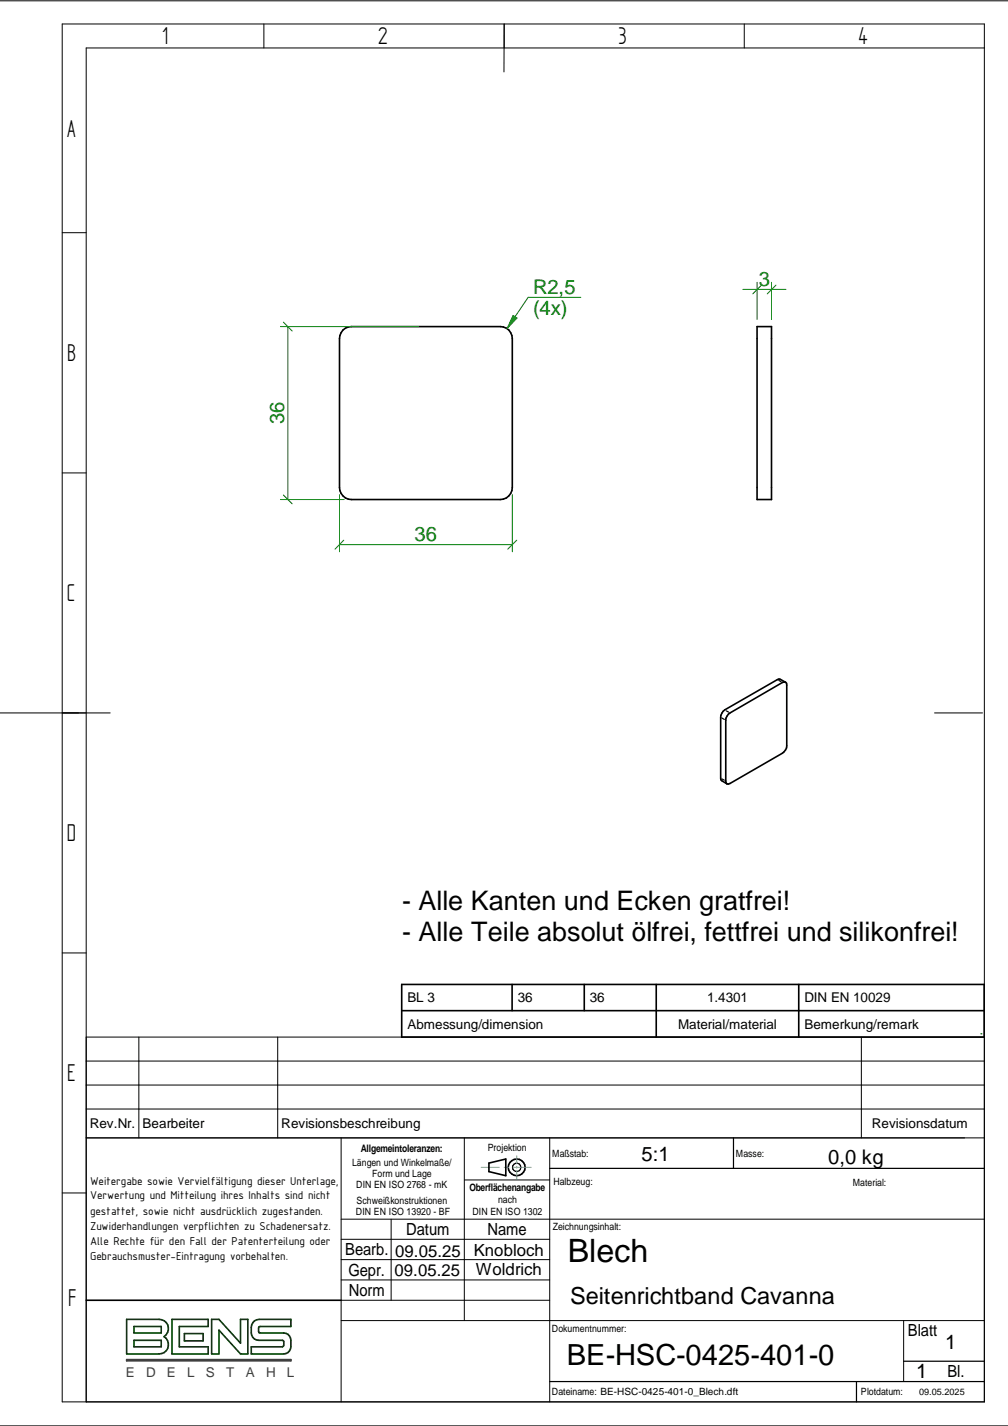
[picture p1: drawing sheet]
<svg xmlns="http://www.w3.org/2000/svg" width="210mm" height="297mm" viewBox="0 0 210 297" stroke-linecap="round" stroke-linejoin="round" font-family="sans-serif">
<defs><g id="words">
<text font-size="6.7" x="118.2" y="262.9">Blech</text>
<text font-size="6.1" x="118.1" y="284.4">BE-HSC-0425-401-0</text>
<g font-size="5.7">
<text x="33.8" y="9.2">1</text>
<text x="78.8" y="9.2">2</text>
<text x="128.8" y="9.2">3</text>
<text x="178.8" y="9.2">4</text>
<text x="14" y="28.4">A</text>
<text x="14" y="75.2">B</text>
<text x="13.9" y="125.2">C</text>
<text x="13.9" y="175.2">D</text>
<text x="14" y="225.2">E</text>
<text x="14.2" y="271.9">F</text>
</g>
<g font-size="5.6">
<text x="83.8" y="189.7">- Alle Kanten und Ecken gratfrei!</text>
<text x="83.8" y="195.9">- Alle Teile absolut ölfrei, fettfrei und silikonfrei!</text>
</g>
<text font-size="4.9" x="118.7" y="271.5">Seitenrichtband Cavanna</text>
<g font-size="4.2" fill="#008000">
<text x="158" y="59.6">3</text>
<text x="111" y="61.2">R2,5</text>
<text x="111" y="65.7">(4x)</text>
<text x="59.2" y="88.4" transform="rotate(-90 59.2 88.4)">36</text>
<text x="86.3" y="112.7">36</text>
</g>
<g font-size="4.2">
<text x="133.6" y="241.8">5:1</text>
<text x="172.5" y="242.4">0,0 kg</text>
<text x="196.8" y="281.1">1</text>
<text x="190.8" y="287.1">1</text>
</g>
<g font-size="3.5">
<text x="84.6" y="257.3">Datum</text>
<text x="101.5" y="257.3">Name</text>
<text x="71.9" y="261.5">Bearb.</text>
<text x="82.3" y="261.7">09.05.25</text>
<text x="98.6" y="261.6">Knobloch</text>
<text x="72.6" y="265.7">Gepr.</text>
<text x="72.6" y="270">Norm</text>
<text x="82.2" y="265.9">09.05.25</text>
<text x="99.1" y="265.6">Woldrich</text>
<text x="189.1" y="278.4">Blatt</text>
<text x="197.3" y="286.9">Bl.</text>
</g>
<g font-size="2.8">
<text x="84.8" y="208.7">BL 3</text>
<text x="107.8" y="208.7">36</text>
<text x="122.8" y="208.7">36</text>
<text x="147.2" y="208.7">1.4301</text>
<text x="167.5" y="208.7">DIN EN 10029</text>
<text x="84.8" y="214.2">Abmessung/dimension</text>
<text x="141.2" y="214.2">Material/material</text>
<text x="167.5" y="214.2">Bemerkung/remark</text>
<text x="18.7" y="234.9">Rev.Nr.</text>
<text x="29.7" y="234.9">Bearbeiter</text>
<text x="58.6" y="234.9">Revisionsbeschreibung</text>
<text x="181.6" y="234.9">Revisionsdatum</text>
</g>
<g font-size="2.8" fill="#3f3f3f">
<text x="26.2" y="286.8">E</text>
<text x="30.4" y="286.8">D</text>
<text x="34.7" y="286.8">E</text>
<text x="39" y="286.8">L</text>
<text x="42.9" y="286.8">S</text>
<text x="47.1" y="286.8">T</text>
<text x="51.2" y="286.8">A</text>
<text x="55.4" y="286.8">H</text>
<text x="59.8" y="286.8">L</text>
</g>
<g font-size="2.6">
<text x="18.8" y="246.8">Weitergabe sowie Vervielfältigung dieser Unterlage,</text>
<text x="18.8" y="249.9">Verwertung und Mitteilung ihres Inhalts sind nicht</text>
<text x="18.8" y="253">gestattet, sowie nicht ausdrücklich zugestanden.</text>
<text x="18.8" y="256.1">Zuwiderhandlungen verpflichten zu Schadenersatz.</text>
<text x="18.8" y="259.2">Alle Rechte für den Fall der Patenterteilung oder</text>
<text x="18.8" y="262.4">Gebrauchsmuster-Eintragung vorbehalten.</text>
</g>
<g font-size="2.2">
<text x="75.1" y="240">Allgemeintoleranzen:</text>
<text x="97.7" y="248">Oberflächenangabe</text>
</g>
<g font-size="2.1">
<text x="101.6" y="239.8">Projektion</text>
<text x="73.3" y="242.8">Längen und Winkelmaße/</text>
<text x="77.5" y="245.2">Form und Lage</text>
<text x="115" y="240.9">Maßstab:</text>
<text x="153.2" y="240.9">Masse:</text>
<text x="74.2" y="247.5">DIN EN ISO 2768 - mK</text>
<text x="74.3" y="250.7">Schweißkonstruktionen</text>
<text x="103.7" y="250.7">nach</text>
<text x="115.2" y="246.9">Halbzeug:</text>
<text x="177.6" y="247">Material:</text>
<text x="74.1" y="253.1">DIN EN ISO 13920 - BF</text>
<text x="98.4" y="253">DIN EN ISO 1302</text>
<text x="115.1" y="256.2">Zeichnungsinhalt:</text>
<text x="114.9" y="277.4">Dokumentnummer:</text>
<text x="114.9" y="290.6">Dateiname: BE-HSC-0425-401-0_Blech.dft</text>
<text x="179.3" y="290.6">Plotdatum:</text>
</g>
<text font-size="1.9" x="191.4" y="290.6">09.05.2025</text>
</g></defs>
<g fill="none" stroke="#000" stroke-width=".21">
<path d="M0 .2h209.9M13 5h192v287h-192zM54.9 5v5M105 10v-5l-.1 10M155 5v5M205 10h-187.1v282M13 48.5h4.9M13 98.5h4.9M0 148.5h22.9M194.6 148.5h10M13 198.5h4.9M17.9 216h187.1"/>
<path d="M28.9 216v21M57.8 216v21M179.4 216v21M17.9 226h187.1M17.9 237h187.1M17.9 231h187.1M17.9 221h187.1M71 237v55M96.7 237v38.1M114.5 237v55M13 248.5h4.9M71 258.1h43.5"/>
<path d="M71 254h134M81.4 254v16.8M96.7 245.8h17.8M71 262.4h43.5M71 266.6h43.5M71 270.8h43.5M71 275.1h134M188.2 275.1v12.7M0 297h209.9"/>
</g>
<g fill="none" stroke="#000" stroke-width=".25">
<path d="M150.3 149.6l.5 .3M151.3 148.1l.4 .2M162.2 141.7l.4 .3M150.4 162.3l.4 .2M152.7 237v6.4M114.5 243.4h90.5M114.5 287.8h90.5M178.4 287.8v4.2M188.2 283.5h16.8"/>
<circle cx="107.6" cy="243.2" r=".86"/>
</g>
<g fill="none" stroke="#000" stroke-width=".34">
<path d="M71.4 68.7l1.1-.6 .7-.1h31a2.46 2.46 0 0 1 2.5 2.5v31.1a2.53 2.53 0 0 1-2.5 2.5h-31a2.53 2.53 0 0 1-2.5-2.5v-31.1l.1-.6zM163.6 142.1l-1.1-.6-.3-.1-.3 .2-11 6.3a2.09 2.09 0 0 0-.8 1.5v12.7l.2 .5 1.1 .7M163.6 142.1l-.7 .1-10.9 6.3a1.98 1.98 0 0 0-.9 1.5v12.7l.3 .6M163.6 142.1l.2 .2v.4v12.7a1.98 1.98 0 0 1-.9 1.5l-10.9 6.3-.6 .1M83.7 210.5h121.2M83.7 205.1h121.2v10.9h-121.2zM106.6 205.1v5.4M121.7 205.1v5.4M136.7 205.1v10.9M166.3 205.1v10.9M101.8 242.3l3.5-.9v3.5l-3.5-.8zM17.9 270.8h53.1"/>
<circle cx="107.6" cy="243.2" r="1.73"/>
</g>
<path d="M100.2 243.2h3.8M105 243.2h.9M106.8 243.2h3.8M107.6 240.7v1.7M107.6 243v.3M107.6 243.8v1.8" fill="none" stroke="#229aff" stroke-width=".21"/>
<path d="M26.4 274.8h6.7a1.94 1.94 0 0 1 1.9 1.4 1.94 1.94 0 0 1-.8 2.2 1.95 1.95 0 0 1 .8 2.2 1.95 1.95 0 0 1-1.9 1.4h-6.7zM27.9 279.2h5.7v1.3h-5.7zM27.9 276.3h5.7v1.4h-5.7zM35.8 274.8h7.5v1.5h-6v4.2h6v1.5h-7.5zM38.4 277.8h3.9v1.5h-3.9zM44.1 274.8h1.5l4.5 5v-5h1.5v7.2h-1.5l-4.5-4.9v4.9h-1.5zM53 275.1l1-.3h6.6v1.5h-6.5l-.3 .3v.8l.3 .3h5a1.48 1.48 0 0 1 1.5 1.5 2.53 2.53 0 0 1-.6 2.5l-.9 .3h-6.8v-1.5h6.5l.3-.3v-.7l-.3-.3h-5a1.55 1.55 0 0 1-1.5-1.5 2.47 2.47 0 0 1 .7-2.6z" fill="none" stroke="#004000" stroke-width=".34"/>
<path d="M26.4 283.2h34.2v.3h-34.2z" fill="none" stroke="#3f3f3f" stroke-width=".34"/>
<path d="M204.3 215.3h.1M204.3 216h.1" fill="none" stroke="#008000" stroke-width=".25"/>
<path d="M58.4 68h28.8M59 67.1l1.8 1.9M59.9 68v36.1M106.8 65.7l.9 .6-2.1 2.2zM120.9 61.9h-10.9l-4.4 6.6M58.4 104.1h13.3M59 103.1l1.8 1.8M70.7 103v11.9M70.7 113.5h36M71.6 112.5l-1.8 1.9M106.7 103v11.9M107.6 112.5l-1.9 1.9" fill="none" stroke="#008000" stroke-width=".21"/>
<path d="M106.8 65.7l.9 .6-2.1 2.2z" fill="#008000"/>
<path d="M157.6 68h3.1v36.1h-3.1z" fill="none" stroke="#000" stroke-width=".34"/>
<path d="M157.6 58.8v7.7M158.6 59.4l-1.8 1.8M160.7 58.8v7.7M161.6 59.4l-1.8 1.8M154.7 60.3h9" fill="none" stroke="#008000" stroke-width=".21"/>
<use href="#words"/>
</svg>
